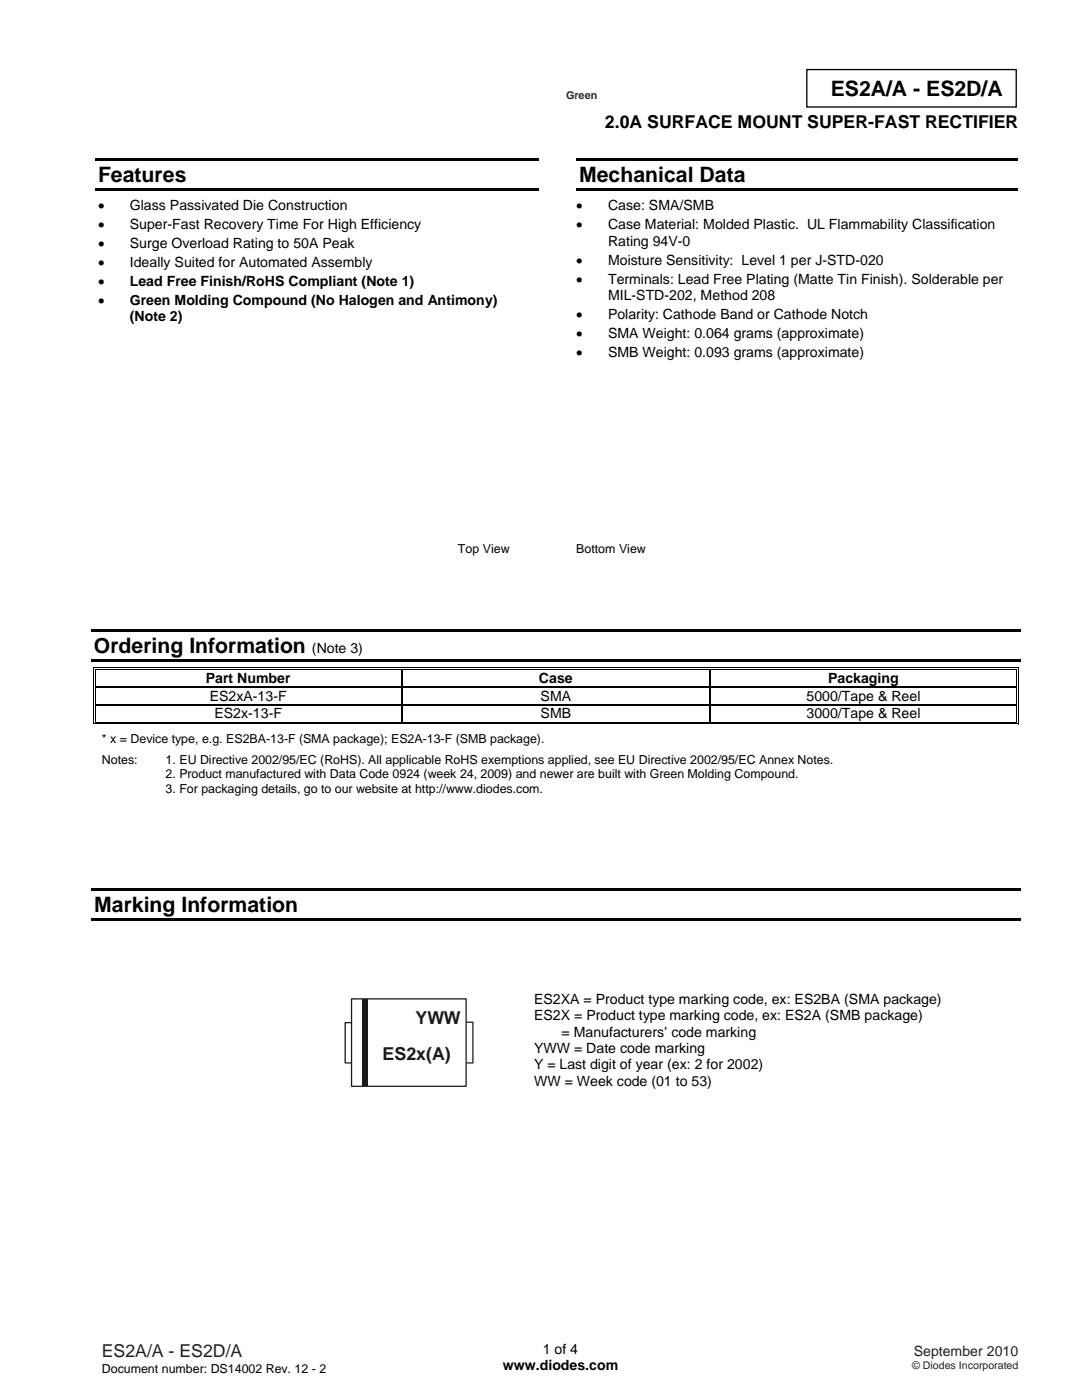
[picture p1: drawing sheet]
<svg xmlns="http://www.w3.org/2000/svg" width="216mm" height="279mm" viewBox="0 0 216 279" stroke-linecap="round" stroke-linejoin="round" font-family="sans-serif">
<defs><g id="words">
<g font-size="4.2">
<text x="165.8" y="19.2">ES2A/A - ES2D/A</text>
<text x="19.6" y="36.3">Features</text>
<text x="115.6" y="36.3">Mechanical Data</text>
<text x="18.7" y="130.4">Ordering Information</text>
<text x="18.8" y="182">Marking Information</text>
</g>
<g font-size="3.6" fill="#1f1a17">
<text x="82.9" y="204.4">YWW</text>
<text x="76.3" y="211.5">ES2x(A)</text>
</g>
<text font-size="3.5" x="120.7" y="25.6">2.0A SURFACE MOUNT SUPER-FAST RECTIFIER</text>
<text font-size="3.5" fill="#231f20" x="20.3" y="270.9">ES2A/A - ES2D/A</text>
<g font-size="2.8">
<text x="19.6" y="42">•</text>
<text x="25.9" y="42">Glass Passivated Die Construction</text>
<text x="115" y="42">•</text>
<text x="121.3" y="42">Case: SMA/SMB</text>
<text x="19.6" y="45.8">•</text>
<text x="25.9" y="45.8">Super-Fast Recovery Time For High Efficiency</text>
<text x="115" y="45.8">•</text>
<text x="121.3" y="45.8">Case Material: Molded Plastic. UL Flammability Classification</text>
<text x="19.6" y="49.6">•</text>
<text x="19.6" y="53.3">•</text>
<text x="25.9" y="49.6">Surge Overload Rating to 50A Peak</text>
<text x="25.9" y="53.3">Ideally Suited for Automated Assembly</text>
<text x="115" y="52.8">•</text>
<text x="121.3" y="49">Rating 94V-0</text>
<text x="121.3" y="52.8">Moisture Sensitivity: Level 1 per J-STD-020</text>
<text x="19.6" y="57.1">•</text>
<text x="25.9" y="57.1">Lead Free Finish/RoHS Compliant (Note 1)</text>
<text x="115" y="56.6">•</text>
<text x="121.3" y="59.8">MIL-STD-202, Method 208</text>
<text x="121.3" y="56.6">Terminals: Lead Free Plating (Matte Tin Finish). Solderable per</text>
<text x="19.6" y="60.9">•</text>
<text x="25.9" y="60.9">Green Molding Compound (No Halogen and Antimony)</text>
<text x="25.9" y="64.2">(Note 2)</text>
<text x="115" y="63.6">•</text>
<text x="121.3" y="63.6">Polarity: Cathode Band or Cathode Notch</text>
<text x="115" y="67.4">•</text>
<text x="115" y="71.2">•</text>
<text x="121.3" y="67.4">SMA Weight: 0.064 grams (approximate)</text>
<text x="121.3" y="71.2">SMB Weight: 0.093 grams (approximate)</text>
<text x="62.3" y="130.4">(Note 3)</text>
<text x="41.1" y="136.4">Part Number</text>
<text x="107.5" y="136.4">Case</text>
<text x="165.3" y="136.4">Packaging</text>
<text x="41.8" y="139.9">ES2xA-13-F</text>
<text x="42.8" y="143.4">ES2x-13-F</text>
<text x="107.9" y="139.9">SMA</text>
<text x="107.9" y="143.4">SMB</text>
<text x="160.9" y="139.9">5000/Tape &amp; Reel</text>
<text x="160.9" y="143.4">3000/Tape &amp; Reel</text>
<text x="106.6" y="200.4">ES2XA = Product type marking code, ex: ES2BA (SMA package)</text>
<text x="106.6" y="203.6">ES2X = Product type marking code, ex: ES2A (SMB package)</text>
<text x="112.1" y="206.9">= Manufacturers’ code marking</text>
<text x="106.6" y="210.2">YWW = Date code marking</text>
<text x="106.6" y="213.4">Y = Last digit of year (ex: 2 for 2002)</text>
<text x="106.6" y="216.7">WW = Week code (01 to 53)</text>
<text x="100.3" y="273.5">www.diodes.com</text>
<text x="108.3" y="270.2">1 of 4</text>
</g>
<text font-size="2.8" fill="#231f20" x="182.3" y="270.6">September 2010</text>
<g font-size="2.5">
<text x="91.4" y="110.4">Top View</text>
<text x="115" y="110.4">Bottom View</text>
<text x="20.3" y="148.2">* x = Device type, e.g. ES2BA-13-F (SMA package); ES2A-13-F (SMB package).</text>
<text x="20.3" y="152.5">Notes:</text>
<text x="33" y="155.3">2. Product manufactured with Data Code 0924 (week 24, 2009) and newer are built with Green Molding Compound.</text>
<text x="33" y="152.5">1. EU Directive 2002/95/EC (RoHS). All applicable RoHS exemptions applied, see EU Directive 2002/95/EC Annex Notes.</text>
<text x="33" y="158.2">3. For packaging details, go to our website at http://www.diodes.com.</text>
<text x="20.3" y="274">Document number: DS14002 Rev. 12 - 2</text>
</g>
<text font-size="2.2" fill="#2b2828" x="112.9" y="19.8">Green</text>
<text font-size="2.1" fill="#231f20" x="182" y="273.2">© Diodes Incorporated</text>
</g></defs>
<path d="M161 13.9h41.8v7.5h-41.8z" fill="none" stroke="#000" stroke-width=".26"/>
<g fill="#000">
<path d="M19 31.5h88.6v.5h-88.6zM19 37.6h88.6v.5h-88.6zM115 31.5h88.1v.5h-88.1zM115 37.6h88.1v.5h-88.1zM18.2 125.5h185.5v.6h-185.5zM18.2 131.6h185.5v.6h-185.5zM18.6 133.2h.2v.6h-.2zM18.6 133.2h.5v.2h-.5zM18.6 137h.2v.3h-.2zM18.9 133.6h.2v.2h-.2zM18.9 133.6h.2v.1h-.2zM18.9 137h.2v.3h-.2z"/>
<path d="M80.1 133.7l.3 .1zM80.1 133.2h.5v.2h-.5zM80.1 133.6h.5v.1h-.5zM80.1 137h.3v.3h-.3zM141.5 133.7l.3 .1zM141.5 133.2h.5v.2h-.5zM141.5 133.6h.5v.1h-.5zM141.5 137h.3v.3h-.3zM202.8 133.2h.5v.2h-.5zM202.8 133.6h.1v.2h-.1zM202.8 133.6h.1v.1h-.1zM202.8 137h.1v.3h-.1z"/>
<path d="M203.1 133.2h.2v.6h-.2zM203.1 137h.2v.3h-.2zM18.6 140.5h.2v.3h-.2zM18.6 144.4h.5v.1h-.5zM18.9 140.5h.2v.3h-.2zM18.9 144h.2v.2h-.2zM80.1 140.5h.3v.3h-.3zM80.1 144h.5v.2h-.5zM141.5 140.5h.3v.3h-.3zM141.5 144h.5v.2h-.5zM202.8 140.5h.1v.3h-.1zM202.8 144.4h.5v.1h-.5z"/>
<path d="M202.8 144h.1v.2h-.1zM203.1 140.5h.2v.3h-.2zM203.1 144h.2v.5h-.2zM18.3 177.2h185.4v.5h-185.4zM18.3 183.3h185.4v.5h-185.4z"/>
</g>
<g fill="none" stroke="#000" stroke-width=".2">
<path d="M18.7 133.8v3.2M18.7 137.3v3.2M19 133.8v3.2M19 137.3v3.2M19.1 133.3h61M19.1 133.6h61M80.6 133.3h60.9M80.6 133.6h60.9M142 133.3h60.8M142 133.6h60.8M202.8 133.8v3.2M202.8 137.3v3.2"/>
<path d="M203.2 133.8v3.2M203.2 137.3v3.2M18.7 140.8v3.7M19 140.8v3.2M19.1 144.5h183.7M19.1 144.1h61M80.6 144.1h60.9M142 144.1h60.8M202.8 140.8v3.2M203.2 140.8v3.2"/>
</g>
<path d="M19.1 137.1h61M80.2 133.8v3.2M80.2 137.3v3.2M80.4 137.1h61.1M141.6 133.8v3.2M141.6 137.3v3.2M141.8 137.1h61M19.1 140.6h61M80.2 140.8v3.2M80.4 140.6h61.1M141.6 140.8v3.2M141.8 140.6h61" fill="none" stroke="#000" stroke-width=".25"/>
<g fill="#fff">
<path d="M108.9 18.4h15.9v1.8h-15.9z"/>
<path d="M70.1 199.3h22.9v17.5h-22.9z"/>
</g>
<path d="M70.1 199.3h22.9v17.5h-22.9z" fill="none" stroke="#1f1a17" stroke-width=".25"/>
<path d="M71.2 204.5h4.3v3.9h-4.3z" fill="#fff"/>
<path d="M70.1 204.1h-1.2v8h1.2" fill="none" stroke="#1f1a17" stroke-width=".25"/>
<path d="M72.4 199.3h1.1v17.4h-1.1z" fill="#1f1a17"/>
<path d="M93.1 204h1.3v8.1h-1.2" fill="none" stroke="#1f1a17" stroke-width=".25"/>
<use href="#words"/>
</svg>
